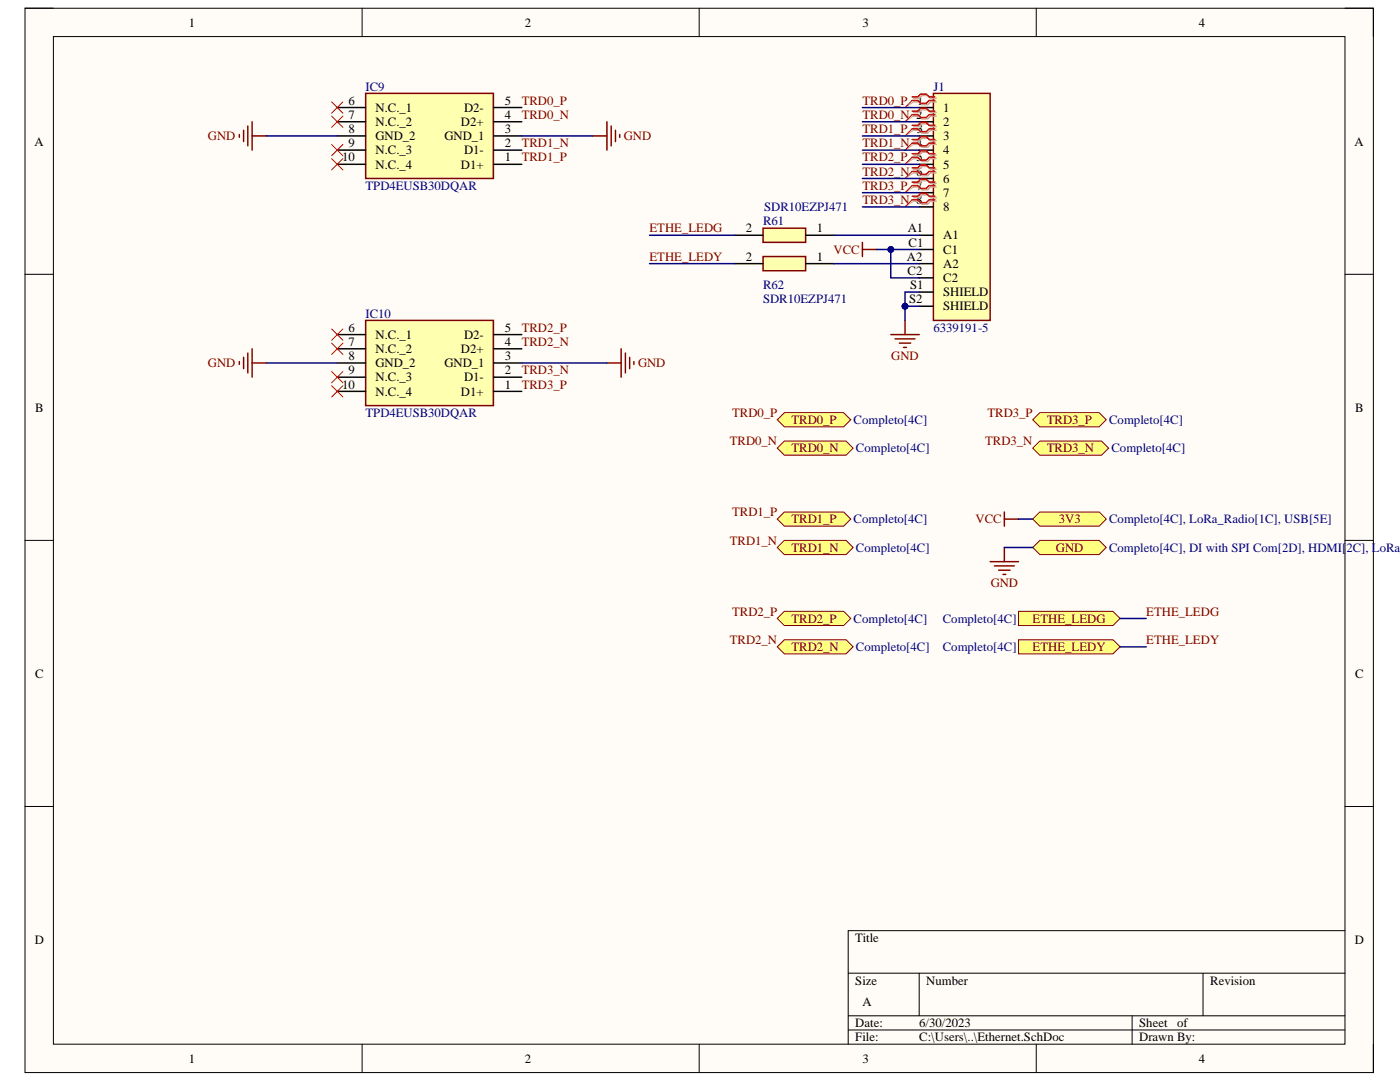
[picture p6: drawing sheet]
<svg xmlns="http://www.w3.org/2000/svg" width="279mm" height="216mm" viewBox="0 0 279 216" stroke-linecap="round" stroke-linejoin="round" font-family="sans-serif">
<defs><g id="words">
<g font-size="2.5">
<text x="37.7" y="5.3">1</text>
<text x="104.7" y="5.3">2</text>
<text x="172.1" y="5.3">3</text>
<text x="239.2" y="5.3">4</text>
<text x="69.5" y="20.9">6</text>
<text x="69.5" y="23.7">7</text>
<text x="74.9" y="22.3">N.C._1</text>
<text x="92.6" y="22.3">D2-</text>
<text x="100.7" y="23.7">4</text>
<text x="100.7" y="20.9">5</text>
<text x="183" y="20.9">1</text>
<text x="188.2" y="22.3">1</text>
<text x="6.9" y="29.1">A</text>
<text x="69.5" y="29.4">9</text>
<text x="69.6" y="26.6">8</text>
<text x="74.9" y="25.2">N.C._2</text>
<text x="74.9" y="28">GND_2</text>
<text x="88.7" y="28">GND_1</text>
<text x="92" y="25.2">D2+</text>
<text x="100.7" y="29.4">2</text>
<text x="100.7" y="26.6">3</text>
<text x="182.9" y="26.6">3</text>
<text x="188.2" y="25.2">2</text>
<text x="188.2" y="28">3</text>
<text x="270.3" y="29.1">A</text>
<text x="68.3" y="32.2">10</text>
<text x="74.9" y="30.8">N.C._3</text>
<text x="74.9" y="33.7">N.C._4</text>
<text x="92" y="33.7">D1+</text>
<text x="92.6" y="30.8">D1-</text>
<text x="100.7" y="32.2">1</text>
<text x="188.2" y="30.8">4</text>
<text x="188.2" y="33.7">5</text>
<text x="188.2" y="36.5">6</text>
<text x="188.2" y="39.3">7</text>
<text x="148.9" y="46.4">2</text>
<text x="163" y="46.4">1</text>
<text x="181.2" y="46.4">A1</text>
<text x="188.2" y="42.2">8</text>
<text x="188.2" y="47.8">A1</text>
<text x="148.9" y="52.1">2</text>
<text x="163" y="52.1">1</text>
<text x="181" y="52.1">A2</text>
<text x="181.3" y="49.2">C1</text>
<text x="188.2" y="50.6">C1</text>
<text x="188.2" y="53.4">A2</text>
<text x="181.1" y="54.9">C2</text>
<text x="181.6" y="57.7">S1</text>
<text x="188.2" y="56.3">C2</text>
<text x="188.2" y="59.1">SHIELD</text>
<text x="181.4" y="60.5">S2</text>
<text x="188.2" y="61.9">SHIELD</text>
<text x="69.5" y="66.2">6</text>
<text x="69.5" y="69">7</text>
<text x="69.6" y="71.9">8</text>
<text x="74.9" y="67.6">N.C._1</text>
<text x="74.9" y="70.4">N.C._2</text>
<text x="92" y="70.4">D2+</text>
<text x="92.6" y="67.6">D2-</text>
<text x="100.7" y="71.9">3</text>
<text x="100.7" y="69">4</text>
<text x="100.7" y="66.2">5</text>
<text x="68.3" y="77.5">10</text>
<text x="69.5" y="74.7">9</text>
<text x="74.9" y="73.3">GND_2</text>
<text x="74.9" y="76.1">N.C._3</text>
<text x="88.7" y="73.3">GND_1</text>
<text x="92.6" y="76.1">D1-</text>
<text x="100.7" y="77.5">1</text>
<text x="100.7" y="74.7">2</text>
<text x="7" y="82.2">B</text>
<text x="74.9" y="78.9">N.C._4</text>
<text x="92" y="78.9">D1+</text>
<text x="270.4" y="82.2">B</text>
<text x="7" y="135.2">C</text>
<text x="270.4" y="135.2">C</text>
<text x="6.9" y="188.3">D</text>
<text x="170.7" y="188">Title</text>
<text x="270.4" y="188.3">D</text>
<text x="170.7" y="196.5">Size</text>
<text x="184.9" y="196.5">Number</text>
<text x="241.5" y="196.5">Revision</text>
<text x="172.1" y="200.7">A</text>
<text x="170.7" y="205">Date:</text>
<text x="170.7" y="207.8">File:</text>
<text x="183.5" y="205">6/30/2023</text>
<text x="183.5" y="207.8">C:\Users\..\Ethernet.SchDoc</text>
<text x="227.4" y="205">Sheet</text>
<text x="227.4" y="207.8">Drawn By:</text>
<text x="234.9" y="205">of</text>
<text x="37.7" y="212">1</text>
<text x="104.7" y="212">2</text>
<text x="172.1" y="212">3</text>
<text x="239.2" y="212">4</text>
</g>
<g font-size="2.5" fill="#000080">
<text x="73" y="18.1">IC9</text>
<text x="186.3" y="18.1">J1</text>
<text x="73" y="37.9">TPD4EUSB30DQAR</text>
<text x="152.3" y="45">R61</text>
<text x="152.5" y="42.2">SDR10EZPJ471</text>
<text x="152.3" y="57.7">R62</text>
<text x="73" y="63.4">IC10</text>
<text x="152.3" y="60.5">SDR10EZPJ471</text>
<text x="186.3" y="66.2">6339191-5</text>
<text x="73" y="83.2">TPD4EUSB30DQAR</text>
<text x="170.3" y="84.6">Completo[4C]</text>
<text x="221.3" y="84.6">Completo[4C]</text>
<text x="170.8" y="90.3">Completo[4C]</text>
<text x="221.8" y="90.3">Completo[4C]</text>
<text x="170.3" y="104.4">Completo[4C]</text>
<text x="221.3" y="104.4">Completo[4C], LoRa_Radio[1C], USB[5E]</text>
<text x="170.8" y="110.1">Completo[4C]</text>
<text x="221.3" y="110.1">Completo[4C], DI with SPI Com[2D], HDMI[2C], LoRa_</text>
<text x="170.3" y="124.3">Completo[4C]</text>
<text x="188.2" y="124.3">Completo[4C]</text>
<text x="170.8" y="129.9">Completo[4C]</text>
<text x="188.2" y="129.9">Completo[4C]</text>
</g>
<g font-size="2.5" fill="#800000">
<text x="104.1" y="20.9">TRD0_P</text>
<text x="104.1" y="23.7">TRD0_N</text>
<text x="172.1" y="20.9">TRD0_P</text>
<text x="172.1" y="23.7">TRD0_N 2</text>
<text x="41.5" y="28">GND</text>
<text x="104.1" y="29.4">TRD1_N</text>
<text x="124.5" y="28">GND</text>
<text x="172.1" y="26.6">TRD1_P</text>
<text x="172.1" y="29.4">TRD1_N 4</text>
<text x="104.1" y="32.2">TRD1_P</text>
<text x="172.1" y="32.2">TRD2_P 5</text>
<text x="172.1" y="35.1">TRD2_N 6</text>
<text x="172.1" y="37.9">TRD3_P 7</text>
<text x="172.1" y="40.7">TRD3_N 8</text>
<text x="129.6" y="46.4">ETHE_LEDG</text>
<text x="129.6" y="52.1">ETHE_LEDY</text>
<text x="166.4" y="50.6">VCC</text>
<text x="104.1" y="66.2">TRD2_P</text>
<text x="104.1" y="69">TRD2_N</text>
<text x="177.9" y="71.9">GND</text>
<text x="41.5" y="73.3">GND</text>
<text x="104.1" y="74.7">TRD3_N</text>
<text x="104.1" y="77.5">TRD3_P</text>
<text x="127.3" y="73.3">GND</text>
<text x="146.1" y="83.2">TRD0_P</text>
<text x="197.1" y="83.2">TRD3_P</text>
<text x="145.6" y="88.9">TRD0_N</text>
<text x="158" y="84.6">TRD0_P</text>
<text x="196.6" y="88.9">TRD3_N</text>
<text x="208.9" y="84.6">TRD3_P</text>
<text x="158" y="90.3">TRD0_N</text>
<text x="208.9" y="90.3">TRD3_N</text>
<text x="146.1" y="103">TRD1_P</text>
<text x="158" y="104.4">TRD1_P</text>
<text x="194.7" y="104.4">VCC</text>
<text x="211.3" y="104.4">3V3</text>
<text x="145.6" y="108.7">TRD1_N</text>
<text x="158" y="110.1">TRD1_N</text>
<text x="210.7" y="110.1">GND</text>
<text x="197.7" y="117.2">GND</text>
<text x="146.1" y="122.8">TRD2_P</text>
<text x="158" y="124.3">TRD2_P</text>
<text x="206.1" y="124.3">ETHE_LEDG</text>
<text x="228.8" y="122.8">ETHE_LEDG</text>
<text x="145.6" y="128.5">TRD2_N</text>
<text x="158" y="129.9">TRD2_N</text>
<text x="206.1" y="129.9">ETHE_LEDY</text>
<text x="228.8" y="128.5">ETHE_LEDY</text>
</g>
</g></defs>
<path d="M5 1.6h269.1v212.4h-269.1z" fill-rule="evenodd" fill="#fffcf8"/>
<path d="M5 1.6h269.1v212.4h-269.1z" fill="none" stroke="#000" stroke-width=".2"/>
<path d="M10.7 7.3h257.7v201.1h-257.7z" fill-rule="evenodd" fill="#fffcf8"/>
<g fill="none" stroke="#000" stroke-width=".2">
<path d="M5 1.6h5.7M10.7 7.3h257.7v201.1h-257.7zM72.3 1.6v5.7M139.5 1.6v5.7M206.8 1.6v5.7M268.4 1.6h5.7v5.7M5 54.7h5.7M268.4 54.7h5.7M5 107.8h5.7M268.4 107.8h5.7M5 160.9h5.7M268.4 160.9h5.7"/>
<path d="M169.3 194.2h99.1M183.4 194.2v8.5M240.1 194.2v8.5M268.4 185.7h-99.1v22.7M72.3 208.4v5.6M139.5 208.4v5.6M169.3 202.7h99.1M169.3 205.5h99.1M206.8 208.4v5.6M225.9 202.7v5.7M274.1 208.4v5.6"/>
</g>
<path d="M73 18.6h25.5v17h-25.5z" fill-rule="evenodd" fill="#ffffb0"/>
<path d="M73 18.6h25.5v17h-25.5z" fill="none" stroke="#800000" stroke-width=".3"/>
<path d="M67.3 32.8h5.7M67.3 30h5.7M67.3 27.1h5.7M67.3 24.3h5.7M67.3 21.5h5.7M98.5 32.8h5.6M98.5 30h5.6M98.5 27.1h5.6M98.5 24.3h5.6M98.5 21.5h5.6" fill="none" stroke="#000" stroke-width=".3"/>
<path d="M66.2 31.7l2.2 2.2M66.2 28.8l2.2 2.3M66.2 23.2l2.2 2.2M66.2 20.3l2.2 2.3M68.4 31.7l-2.2 2.2M68.4 28.8l-2.2 2.3M68.4 23.2l-2.2 2.2M68.4 20.3l-2.2 2.3" fill="none" stroke="#f00" stroke-width=".2"/>
<path d="M73 63.9h25.5v17h-25.5z" fill-rule="evenodd" fill="#ffffb0"/>
<path d="M73 63.9h25.5v17h-25.5z" fill="none" stroke="#800000" stroke-width=".3"/>
<path d="M67.3 78.1h5.7M67.3 75.3h5.7M67.3 72.4h5.7M67.3 69.6h5.7M67.3 66.8h5.7M98.5 78.1h5.6M98.5 75.3h5.6M98.5 72.4h5.6M98.5 69.6h5.6M98.5 66.8h5.6" fill="none" stroke="#000" stroke-width=".3"/>
<path d="M66.2 77l2.2 2.2M66.2 74.1l2.2 2.3M66.2 68.5l2.2 2.2M66.2 65.6l2.2 2.3M68.4 77l-2.2 2.2M68.4 74.1l-2.2 2.3M68.4 68.5l-2.2 2.2M68.4 65.6l-2.2 2.3" fill="none" stroke="#f00" stroke-width=".2"/>
<path d="M152.3 45.5h8.5v2.9h-8.5z" fill-rule="evenodd" fill="#ffffb0"/>
<path d="M152.3 45.5h8.5v2.9h-8.5z" fill="none" stroke="#800000" stroke-width=".3"/>
<path d="M146.6 46.9h5.7M160.8 46.9h5.6" fill="none" stroke="#000" stroke-width=".3"/>
<path d="M152.3 51.2h8.5v2.8h-8.5z" fill-rule="evenodd" fill="#ffffb0"/>
<path d="M152.3 51.2h8.5v2.8h-8.5z" fill="none" stroke="#800000" stroke-width=".3"/>
<path d="M146.6 52.6h5.7M160.8 52.6h5.6" fill="none" stroke="#000" stroke-width=".3"/>
<path d="M155.1 103.6l1.4-1.4h11.9l1.4 1.4-1.4 1.4h-11.9z" fill-rule="evenodd" fill="#ffff80"/>
<path d="M155.1 103.6l1.4-1.4h11.9l1.4 1.4-1.4 1.4h-11.9z" fill="none" stroke="#800000" stroke-width=".2"/>
<path d="M206.1 103.6l1.4-1.4h11.9l1.4 1.4-1.4 1.4h-11.9z" fill-rule="evenodd" fill="#ffff80"/>
<path d="M206.1 103.6l1.4-1.4h11.9l1.4 1.4-1.4 1.4h-11.9z" fill="none" stroke="#800000" stroke-width=".2"/>
<path d="M206.1 109.2l1.4-1.4h11.9l1.4 1.4-1.4 1.5h-11.9z" fill-rule="evenodd" fill="#ffff80"/>
<path d="M206.1 109.2l1.4-1.4h11.9l1.4 1.4-1.4 1.5h-11.9z" fill="none" stroke="#800000" stroke-width=".2"/>
<path d="M155.1 123.4l1.4-1.4h11.9l1.4 1.4-1.4 1.4h-11.9z" fill-rule="evenodd" fill="#ffff80"/>
<path d="M155.1 123.4l1.4-1.4h11.9l1.4 1.4-1.4 1.4h-11.9z" fill="none" stroke="#800000" stroke-width=".2"/>
<path d="M203.3 122h18.8l1.4 1.4-1.4 1.4h-18.8z" fill-rule="evenodd" fill="#ffff80"/>
<path d="M203.3 122h18.8l1.4 1.4-1.4 1.4h-18.8z" fill="none" stroke="#800000" stroke-width=".2"/>
<path d="M203.3 127.7h18.8l1.4 1.4-1.4 1.4h-18.8z" fill-rule="evenodd" fill="#ffff80"/>
<path d="M203.3 127.7h18.8l1.4 1.4-1.4 1.4h-18.8z" fill="none" stroke="#800000" stroke-width=".2"/>
<path d="M206.1 89.4l1.4-1.4h12.3l1.5 1.4-1.5 1.4h-12.3z" fill-rule="evenodd" fill="#ffff80"/>
<path d="M206.1 89.4l1.4-1.4h12.3l1.5 1.4-1.5 1.4h-12.3z" fill="none" stroke="#800000" stroke-width=".2"/>
<path d="M206.1 83.8l1.4-1.5h11.9l1.4 1.5-1.4 1.4h-11.9z" fill-rule="evenodd" fill="#ffff80"/>
<path d="M206.1 83.8l1.4-1.5h11.9l1.4 1.5-1.4 1.4h-11.9z" fill="none" stroke="#800000" stroke-width=".2"/>
<path d="M155.1 129.1l1.4-1.4h12.4l1.4 1.4-1.4 1.4h-12.4z" fill-rule="evenodd" fill="#ffff80"/>
<path d="M155.1 129.1l1.4-1.4h12.4l1.4 1.4-1.4 1.4h-12.4z" fill="none" stroke="#800000" stroke-width=".2"/>
<path d="M155.1 109.2l1.4-1.4h12.4l1.4 1.4-1.4 1.5h-12.4z" fill-rule="evenodd" fill="#ffff80"/>
<path d="M155.1 109.2l1.4-1.4h12.4l1.4 1.4-1.4 1.5h-12.4z" fill="none" stroke="#800000" stroke-width=".2"/>
<path d="M155.1 89.4l1.4-1.4h12.4l1.4 1.4-1.4 1.4h-12.4z" fill-rule="evenodd" fill="#ffff80"/>
<path d="M155.1 89.4l1.4-1.4h12.4l1.4 1.4-1.4 1.4h-12.4z" fill="none" stroke="#800000" stroke-width=".2"/>
<path d="M155.1 83.8l1.4-1.5h11.9l1.4 1.5-1.4 1.4h-11.9z" fill-rule="evenodd" fill="#ffff80"/>
<path d="M155.1 83.8l1.4-1.5h11.9l1.4 1.5-1.4 1.4h-11.9z" fill="none" stroke="#800000" stroke-width=".2"/>
<path d="M197.6 112.1h5.7M198.5 112.9h3.9M199.3 113.8h2.3M200.2 114.6h.5M200.4 102.2v2.8M200.4 109.2v2.9M200.4 103.6h2.9" fill="none" stroke="#800000" stroke-width=".3"/>
<path d="M186.3 18.6h11.3v45.3h-11.3z" fill-rule="evenodd" fill="#ffffb0"/>
<g fill="none" stroke="#800000" stroke-width=".3">
<path d="M186.3 18.6h11.3v45.3h-11.3zM47.8 26.8v.6M48.6 26v2.3M49.5 25.1v4M50.3 24.3v5.7M50.3 27.1h2.8M118.3 27.1h2.8M121.1 24.3v5.7M122 25.1v4M122.8 26v2.3M123.7 26.8v.6M172.1 48.4v2.8"/>
<path d="M172.1 49.8h2.8M177.8 66.8h5.6M178.6 67.6h4M179.5 68.5h2.2M180.3 69.3h.6M180.6 63.9v2.9"/>
</g>
<g fill="none" stroke="#000" stroke-width=".3">
<path d="M183.4 21.5h2.9M183.4 24.3h2.9M183.4 27.1h2.9M183.4 30h2.9M183.4 32.8h2.9M183.4 35.6h2.9M183.4 38.4h2.9M183.4 41.3h2.9M183.4 46.9h2.9M183.4 49.8h2.9M183.4 52.6h2.9M183.4 55.4h2.9"/>
<path d="M183.4 58.3h2.9M183.4 61.1h2.9"/>
</g>
<g fill="none" stroke="#d0a19e" stroke-width=".3">
<path d="M182.3 19.6h1.1l.6-.5h1.1l.6 .5h1.1M182.3 20.3h1.1l.6 .6h1.1l.6-.6h1.1M182.3 22.5h1.1l.6-.6h1.1l.6 .6h1.1M182.3 23.2h1.1l.6 .5h1.1l.6-.5h1.1M182.3 25.3h1.1l.6-.6h1.1l.6 .6h1.1M182.3 26h1.1l.6 .6h1.1l.6-.6h1.1M182.3 28.1h1.1l.6-.5h1.1l.6 .5h1.1M182.3 28.8h1.1l.6 .6h1.1l.6-.6h1.1M182.3 30.9h1.1l.6-.5h1.1l.6 .5h1.1M182.3 31.7h1.1l.6 .5h1.1l.6-.5h1.1M182.3 33.8h1.1l.6-.6h1.1l.6 .6h1.1M182.3 34.5h1.1l.6 .6h1.1l.6-.6h1.1"/>
<path d="M182.3 36.6h1.1l.6-.6h1.1l.6 .6h1.1M182.3 37.3h1.1l.6 .6h1.1l.6-.6h1.1M182.3 39.4h1.1l.6-.5h1.1l.6 .5h1.1M182.3 40.1h1.1l.6 .6h1.1l.6-.6h1.1"/>
</g>
<path d="M182.3 20.3l-1.7 1.2M182.3 23.2l-1.7 1.1M182.3 26l-1.7 1.1M182.3 28.8l-1.7 1.2M182.3 31.7l-1.7 1.1M182.3 34.5l-1.7 1.1M182.3 37.3l-1.7 1.1M182.3 40.1l-1.7 1.2" fill="none" stroke="#d0a19e" stroke-width=".2"/>
<g fill="none" stroke="#f00" stroke-width=".3">
<path d="M182 19.3h1.2l.5-.5h1.2l.5 .5h1.2M182 20h1.2l.5 .6h1.2l.5-.6h1.2M182 22.2h1.2l.5-.6h1.2l.5 .6h1.2M182 22.9h1.2l.5 .5h1.2l.5-.5h1.2M182 25h1.2l.5-.6h1.2l.5 .6h1.2M182 25.7h1.2l.5 .6h1.2l.5-.6h1.2M182 27.8h1.2l.5-.5h1.2l.5 .5h1.2M182 28.5h1.2l.5 .6h1.2l.5-.6h1.2M182 30.7h1.2l.5-.6h1.2l.5 .6h1.2M182 31.4h1.2l.5 .5h1.2l.5-.5h1.2M182 33.5h1.2l.5-.6h1.2l.5 .6h1.2M182 34.2h1.2l.5 .6h1.2l.5-.6h1.2"/>
<path d="M182 36.3h1.2l.5-.5h1.2l.5 .5h1.2M182 37h1.2l.5 .6h1.2l.5-.6h1.2M182 39.2h1.2l.5-.6h1.2l.5 .6h1.2M182 39.9h1.2l.5 .5h1.2l.5-.5h1.2"/>
</g>
<path d="M182 20l-1.4 1.5M182 22.9l-1.4 1.4M182 25.7l-1.4 1.4M182 28.5l-1.4 1.5M182 31.4l-1.4 1.4M182 34.2l-1.4 1.4M182 37l-1.4 1.4M182 39.9l-1.4 1.4" fill="none" stroke="#f00" stroke-width=".2"/>
<g fill="none" stroke="#000080" stroke-width=".3">
<path d="M172.1 21.5h11.3M172.1 24.3h11.3M172.1 27.1h11.3M172.1 32.8h11.3M172.1 30h11.3M172.1 35.6h11.3M172.1 38.4h11.3M129.6 46.9h17M129.6 52.6h17M172.1 41.3h11.3M183.4 49.8h-5.6v5.6h5.6M200.4 109.2h5.7"/>
<path d="M203.3 103.6h2.8M223.5 123.4h5.3M223.5 129.1h5.3"/>
</g>
<circle cx="177.8" cy="49.8" r=".57" fill="#000080"/>
<circle cx="177.8" cy="49.8" r=".57" fill="none" stroke="#000080" stroke-width=".2"/>
<path d="M174.9 49.8h2.9" fill="none" stroke="#000080" stroke-width=".3"/>
<circle cx="177.8" cy="49.8" r=".57" fill="#000080"/>
<circle cx="177.8" cy="49.8" r=".57" fill="none" stroke="#000080" stroke-width=".2"/>
<path d="M166.4 52.6h17M166.4 46.9h17M180.6 61.1h2.8" fill="none" stroke="#000080" stroke-width=".3"/>
<circle cx="180.6" cy="61.1" r=".57" fill="#000080"/>
<circle cx="180.6" cy="61.1" r=".57" fill="none" stroke="#000080" stroke-width=".2"/>
<path d="M180.6 61.1v2.8" fill="none" stroke="#000080" stroke-width=".3"/>
<circle cx="180.6" cy="61.1" r=".57" fill="#000080"/>
<circle cx="180.6" cy="61.1" r=".57" fill="none" stroke="#000080" stroke-width=".2"/>
<path d="M183.4 58.3h-2.8v2.8" fill="none" stroke="#000080" stroke-width=".3"/>
<circle cx="180.6" cy="61.1" r=".57" fill="#000080"/>
<circle cx="180.6" cy="61.1" r=".57" fill="none" stroke="#000080" stroke-width=".2"/>
<path d="M53.1 27.1h14.2M104.1 27.1h14.2M53.1 72.4h14.2M104.1 72.4h17" fill="none" stroke="#000080" stroke-width=".3"/>
<path d="M47.8 72.1v.6M48.6 71.3v2.3M49.5 70.4v4M50.3 72.4h2.8M50.3 69.6v5.7M121.1 72.4h2.9M124 69.6v5.7M124.8 70.4v4M125.7 71.3v2.3M126.5 72.1v.6" fill="none" stroke="#800000" stroke-width=".3"/>
<use href="#words"/>
</svg>
